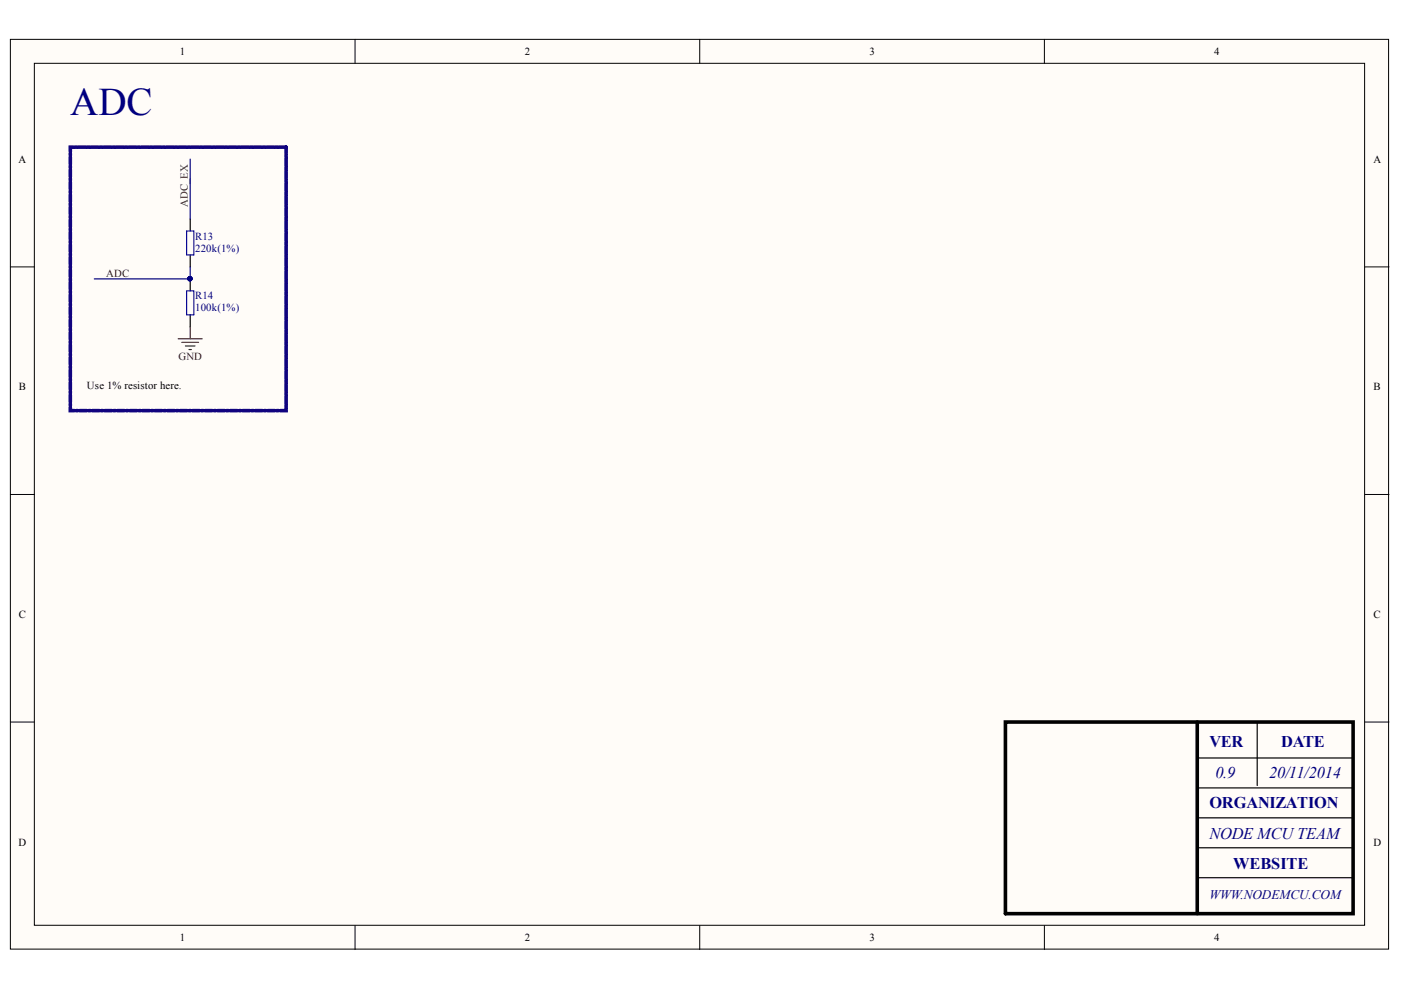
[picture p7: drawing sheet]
<svg xmlns="http://www.w3.org/2000/svg" width="297mm" height="210mm" viewBox="0 0 297 210" stroke-linecap="round" stroke-linejoin="round" font-family="sans-serif">
<defs><g id="words">
<text font-size="8.3" fill="#000080" x="14.9" y="24.3">ADC</text>
<g font-size="3.5" fill="#000080">
<text x="256.4" y="158.4">VER</text>
<text x="271.6" y="158.4">DATE</text>
<text x="257.7" y="164.9">0.9</text>
<text x="269.1" y="164.9">20/11/2014</text>
<text x="256.4" y="171.4">ORGANIZATION</text>
<text x="256.4" y="177.8">NODE MCUTEAM</text>
<text x="261.5" y="184.3">WEBSITE</text>
</g>
<text font-size="2.8" fill="#000080" x="256.4" y="190.6">WWW.NODEMCU.COM</text>
<g font-size="2.3">
<text x="38.2" y="11.7">1</text>
<text x="111.2" y="11.7">2</text>
<text x="184.3" y="11.7">3</text>
<text x="257.4" y="11.7">4</text>
<text x="3.9" y="34.5">A</text>
<text x="291.2" y="34.5">A</text>
<text x="4" y="82.7">B</text>
<text x="18.4" y="82.5">Use 1% resistor here.</text>
<text x="291.2" y="82.7">B</text>
<text x="4" y="131">C</text>
<text x="291.2" y="131">C</text>
<text x="3.9" y="179.3">D</text>
<text x="291.2" y="179.3">D</text>
<text x="38.2" y="199.6">1</text>
<text x="111.2" y="199.6">2</text>
<text x="184.3" y="199.6">3</text>
<text x="257.4" y="199.6">4</text>
</g>
<g font-size="2.3" fill="#800000">
<text x="39.8" y="43.9" transform="rotate(-90 39.8 43.9)">ADC_EX</text>
<text x="22.5" y="58.7">ADC</text>
<text x="37.8" y="76.4">GND</text>
</g>
<g font-size="2.3" fill="#000080">
<text x="41.4" y="50.8">R13</text>
<text x="41.4" y="53.3">220k(1%)</text>
<text x="41.4" y="63.5">R14</text>
<text x="41.4" y="66">100k(1%)</text>
</g>
</g></defs>
<g fill="#fffcf8" stroke="#000" stroke-width=".21">
<path d="M2.2 8.3h292.2v192.9h-292.2z"/>
<path d="M7.3 13.4h282v182.8h-282z"/>
</g>
<path d="M75.3 8.3v5.1M148.4 8.3v5.1M221.4 8.3v5.1M2.2 56.6h5.1M289.4 56.6h5.1M2.2 104.8h5.1M289.4 104.8h5.1M2.2 153.1h5.1M289.4 153.1h5.1M75.3 196.3v5M148.4 196.3v5M221.4 196.3v5" fill="none" stroke="#000" stroke-width=".21"/>
<path d="M40.3 46.4v2.6M40.3 54.1v2.5M40.3 59.1v2.6M40.3 66.8v2.5M266.5 153.1v13.4M253.8 160.7h33.1M253.8 167.1h33.1M253.8 173.4h33.1M253.8 179.8h33.1M253.8 186.1h33.1" fill="none" stroke="#000" stroke-width=".25"/>
<path d="M39.6 49h1.5v5.1h-1.5zM39.6 61.7h1.5v5.1h-1.5z" fill="none" stroke="#00f" stroke-width=".25"/>
<circle cx="40.3" cy="59.1" r=".46" fill="#000080" stroke="#000080" stroke-width=".21"/>
<path d="M37.8 71.8h5.1M38.5 72.6h3.6M39.3 73.4h2M40.1 74.1h.5M40.3 69.3v2.5" fill="none" stroke="#800000" stroke-width=".25"/>
<path d="M40.3 33.7v12.7M40.3 56.6v2.5h-20.3" fill="none" stroke="#000080" stroke-width=".25"/>
<path d="M213.2 153.1h73.7v40.6h-73.7zM253.8 153.1v40.6" fill="none" stroke="#000" stroke-width=".76"/>
<path d="M60.7 31.2h-45.8v55.9h45.8v-55.9" fill="none" stroke="#11037f" stroke-width=".76" stroke-dasharray="1.5 .4 .4 .4"/>
<use href="#words"/>
</svg>
